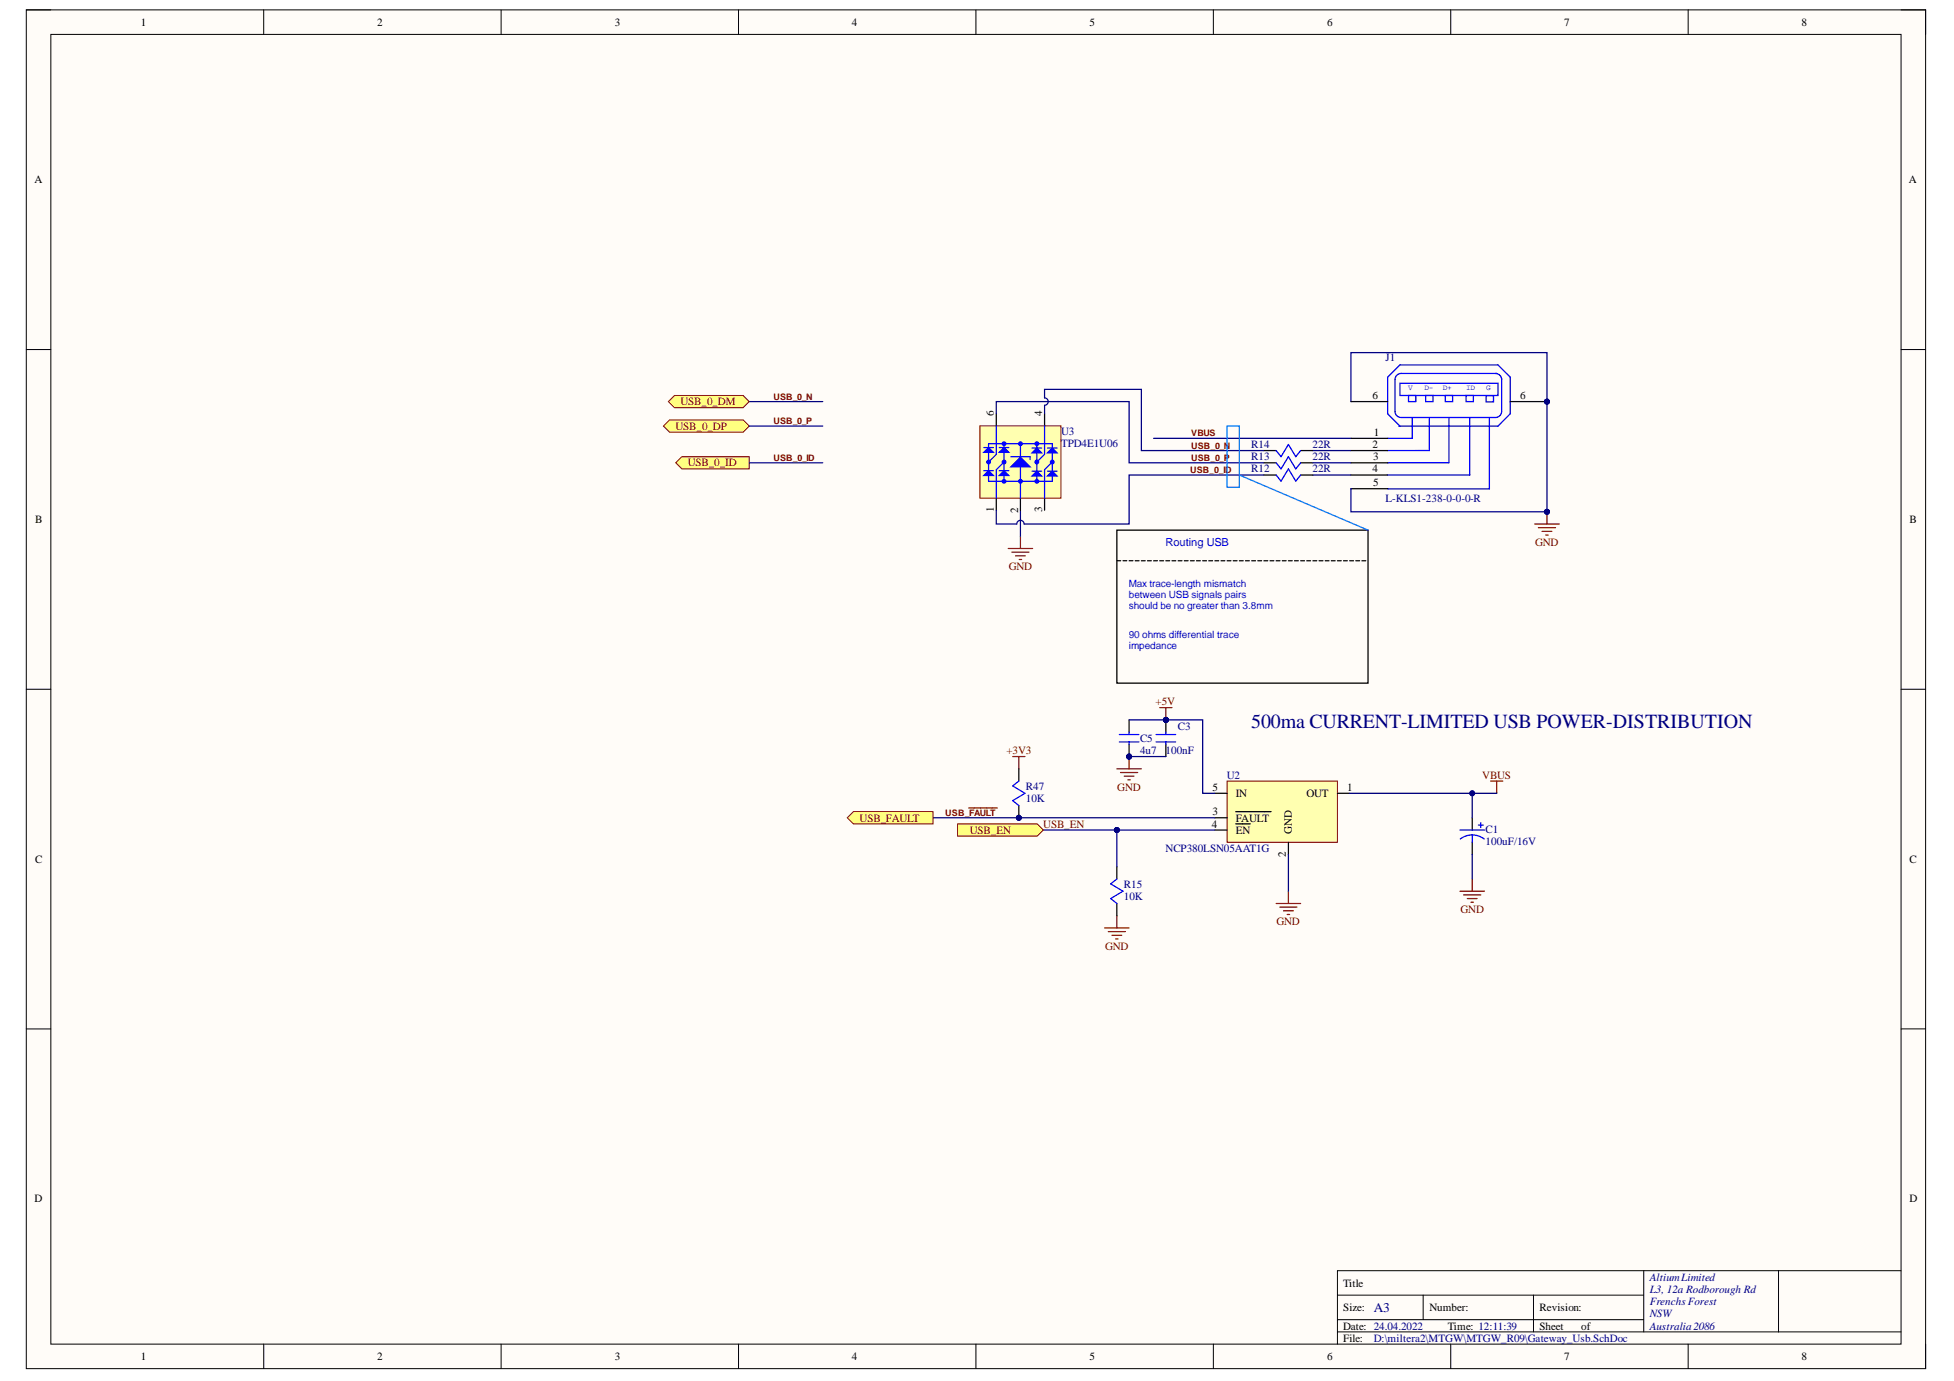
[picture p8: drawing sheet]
<svg xmlns="http://www.w3.org/2000/svg" width="297mm" height="210mm" viewBox="0 0 297 210" stroke-linecap="round" stroke-linejoin="round" font-family="sans-serif">
<defs><g id="words">
<text font-size="3" fill="#000080" x="190.2" y="110.6">500ma CURRENT-LIMITED USB POWER-DISTRIBUTION</text>
<text font-size="2" fill="#000080" x="208.8" y="199.4">A3</text>
<g font-size="1.7">
<text x="21.4" y="3.9">1</text>
<text x="57.3" y="3.9">2</text>
<text x="93.5" y="3.9">3</text>
<text x="129.5" y="3.9">4</text>
<text x="165.6" y="3.9">5</text>
<text x="201.7" y="3.9">6</text>
<text x="237.8" y="3.9">7</text>
<text x="273.9" y="3.9">8</text>
<text x="5.2" y="27.9">A</text>
<text x="290.2" y="27.9">A</text>
<text x="151.1" y="63.3" transform="rotate(-90 151.1 63.3)">6</text>
<text x="158.4" y="63.3" transform="rotate(-90 158.4 63.3)">4</text>
<text x="208.7" y="60.7">6</text>
<text x="231.1" y="60.7">6</text>
<text x="208.7" y="68.1">2</text>
<text x="208.7" y="71.8">4</text>
<text x="208.7" y="70">3</text>
<text x="208.8" y="66.2">1</text>
<text x="151.1" y="77.8" transform="rotate(-90 151.1 77.8)">1</text>
<text x="154.8" y="78" transform="rotate(-90 154.8 78)">2</text>
<text x="158.4" y="77.9" transform="rotate(-90 158.4 77.9)">3</text>
<text x="208.7" y="73.9">5</text>
<text x="5.3" y="79.5">B</text>
<text x="290.3" y="79.5">B</text>
<text x="184.2" y="125.8">4</text>
<text x="184.3" y="120.2">5</text>
<text x="184.3" y="123.9">3</text>
<text x="187.9" y="121.1">IN</text>
<text x="187.9" y="124.9">FAULT</text>
<text x="198.6" y="121.1">OUT</text>
<text x="204.8" y="120.2">1</text>
<text x="5.3" y="131.1">C</text>
<text x="187.9" y="126.7">EN</text>
<text x="195.5" y="130.3" transform="rotate(-90 195.5 130.3)">2</text>
<text x="196.4" y="126.7" transform="rotate(-90 196.4 126.7)">GND</text>
<text x="290.3" y="131.1">C</text>
<text x="5.2" y="182.7">D</text>
<text x="290.3" y="182.7">D</text>
<text x="204.2" y="195.6">Title</text>
<text x="204.2" y="199.3">Size:</text>
<text x="204.2" y="202.1">Date: 24.04.2022</text>
<text x="204.2" y="203.9">File:</text>
<text x="217.3" y="199.3">Number:</text>
<text x="220.1" y="202.1">Time: 12:11:39</text>
<text x="234" y="199.3">Revision:</text>
<text x="234" y="202.1">Sheet</text>
<text x="240.4" y="202.1">of</text>
<text x="21.4" y="206.7">1</text>
<text x="57.3" y="206.7">2</text>
<text x="93.5" y="206.7">3</text>
<text x="129.5" y="206.7">4</text>
<text x="165.6" y="206.7">5</text>
<text x="201.7" y="206.7">6</text>
<text x="237.8" y="206.7">7</text>
<text x="273.9" y="206.7">8</text>
</g>
<g font-size="1.7" fill="#000080">
<text x="210.6" y="54.9">J1</text>
<text x="161.3" y="66.1">U3</text>
<text x="161.3" y="67.9">TPD4E1U06</text>
<text x="190.2" y="70">R13</text>
<text x="190.2" y="68.1">R14</text>
<text x="190.2" y="71.8">R12</text>
<text x="199.5" y="70">22R</text>
<text x="199.5" y="68.1">22R</text>
<text x="199.5" y="71.8">22R</text>
<text x="210.6" y="76.3">L-KLS1-238-0-0-0-R</text>
<text x="173.3" y="112.8">C5</text>
<text x="179.1" y="110.9">C3</text>
<text x="173.3" y="114.6">4u7</text>
<text x="177.2" y="114.6">100nF</text>
<text x="186.5" y="118.4">U2</text>
<text x="156" y="120">R47</text>
<text x="156" y="121.9">10K</text>
<text x="177.2" y="129.5">NCP380LSN05AAT1G</text>
<text x="225.8" y="126.6">C1</text>
<text x="225.8" y="128.4">100uF/16V</text>
<text x="170.9" y="134.9">R15</text>
<text x="170.9" y="136.8">10K</text>
<text x="250.8" y="194.6">AltiumLimited</text>
<text x="250.8" y="196.5">L3, 12a Rodborough Rd</text>
<text x="208.8" y="203.9">D:\miltera2\MTGW\MTGW_R09\Gateway_Usb.SchDoc</text>
<text x="250.8" y="198.4">Frenchs Forest</text>
<text x="250.8" y="200.2">NSW</text>
<text x="250.8" y="202.1">Australia2086</text>
</g>
<g font-size="1.7" fill="#800000">
<text x="102.7" y="65.3">USB_0_DP</text>
<text x="103.4" y="61.6">USB_0_DM</text>
<text x="104.5" y="70.9">USB_0_ID</text>
<text x="233.4" y="83">GND</text>
<text x="153.3" y="86.7">GND</text>
<text x="175.7" y="107.2">+5V</text>
<text x="153" y="114.6">+3V3</text>
<text x="225.3" y="118.4">VBUS</text>
<text x="130.7" y="124.9">USB_FAULT</text>
<text x="158.6" y="125.8">USB_EN</text>
<text x="169.8" y="120.2">GND</text>
<text x="147.4" y="126.7">USB_EN</text>
<text x="194" y="140.7">GND</text>
<text x="222" y="138.8">GND</text>
<text x="168" y="144.4">GND</text>
</g>
<text font-size="1.7" fill="#00f" x="177.2" y="83">Routing USB</text>
<g font-size="1.5" fill="#00f">
<text x="171.6" y="89.2">Max trace-length mismatch</text>
<text x="171.6" y="90.8">between USB signals pairs</text>
<text x="171.6" y="92.5">should be no greater than 3.8mm</text>
<text x="171.6" y="97">90 ohms differential trace</text>
<text x="171.6" y="98.7">impedance</text>
</g>
<g font-size="1.4" fill="#800000">
<text x="117.6" y="64.5">USB_0_P</text>
<text x="117.6" y="60.7">USB_0_N</text>
<text x="117.6" y="70">USB_0_ID</text>
<text x="180.9" y="71.9">USB_0_ID</text>
<text x="181.1" y="70">USB_0_P</text>
<text x="181.1" y="68.2">USB_0_N</text>
<text x="181.1" y="66.3">VBUS</text>
<text x="143.7" y="124">USB_FAULT</text>
</g>
<g font-size="1.2" fill="#00f">
<text x="214.1" y="59.2">V</text>
<text x="216.5" y="59.2">D-</text>
<text x="219.3" y="59.2">D+</text>
<text x="222.9" y="59.2">ID</text>
<text x="225.9" y="59.2">G</text>
</g>
</g></defs>
<path d="M4 1.5h288.7v206.5h-288.7z" fill-rule="evenodd" fill="#fffcf8"/>
<path d="M4 1.5h288.7v206.5h-288.7z" fill="none" stroke="#000" stroke-width=".15"/>
<path d="M7.7 5.2h281.3v199.1h-281.3z" fill-rule="evenodd" fill="#fffcf8"/>
<g fill="none" stroke="#000" stroke-width=".15">
<path d="M4 1.5h3.7M7.7 5.2h281.3v199.1h-281.3zM40.1 1.5v3.7M76.2 1.5v3.7M112.3 1.5v3.7M148.4 1.5v3.7M184.4 1.5v3.7M220.5 1.5v3.7M256.6 1.5v3.7M289 1.5h3.7v3.7M4 53.1h3.7M289 53.1h3.7"/>
<path d="M4 104.8h3.7M289 104.8h3.7M4 156.4h3.7M289 156.4h3.7M203.3 196.9h46.6M216.3 196.9v3.7M233.1 196.9v5.5M249.9 193.1v9.3M270.4 193.1v9.3M289 193.1h-85.7v11.2M40.1 204.3v3.7M76.2 204.3v3.7"/>
<path d="M112.3 204.3v3.7M148.4 204.3v3.7M184.4 204.3v3.7M203.3 202.4h85.7M203.3 200.6h46.6M220.5 204.3v3.7M256.6 204.3v3.7M292.7 204.3v3.7"/>
</g>
<path d="M233.3 79.6h3.7M235.2 77.8v1.8M233.9 80.2h2.6M234.4 80.8h1.5M235 81.3h.3" fill="none" stroke="#800000" stroke-width=".19"/>
<circle cx="235.2" cy="77.8" r=".37" fill="#000080"/>
<circle cx="235.2" cy="77.8" r=".37" fill="none" stroke="#000080" stroke-width=".15"/>
<path d="M153.3 83.4h3.7M153.8 83.9h2.6M154.4 84.5h1.5M154.9 85h.4M155.1 81.5v1.9" fill="none" stroke="#800000" stroke-width=".19"/>
<circle cx="235.2" cy="61" r=".37" fill="#000080"/>
<circle cx="235.2" cy="61" r=".37" fill="none" stroke="#000080" stroke-width=".15"/>
<g fill="none" stroke="#00f" stroke-width=".19">
<path d="M212.8 58.3h14.9v1.8h-14.9zM227.3 56.8a.93 .93 0 0 1 1 .9M227.5 56.8h-14.5a.92 .92 0 0 0-.9 .9v4.8a.92 .92 0 0 0 .9 1h14.3a.93 .93 0 0 0 1-1v-5M212.6 64.8h15.1l1.9-1.9v-5.6l-1.9-1.8h-14.9l-1.9 1.8v5.6l1.9 1.9M214.1 60.1h1.1v.9h-1.1zM214.7 63.5v3.1h-3.8M216.7 60.1h1.1v.9h-1.1zM217.3 63.5v5M217.3 68.5h-6.4M219.7 60.1h1.1v.9h-1.1zM220.3 63.5v6.8h-9.4M222.9 60.1h1.1v.9h-1.1z"/>
<path d="M223.4 63.5v8.7h-12.6"/>
</g>
<path d="M205.4 61h5.5M205.4 66.6h5.5M205.4 68.5h5.5M205.4 70.3h5.5M205.4 72.2h5.5M229.6 61h5.6" fill="none" stroke="#000" stroke-width=".19"/>
<circle cx="235.2" cy="61" r=".37" fill="#000080"/>
<circle cx="235.2" cy="61" r=".37" fill="none" stroke="#000080" stroke-width=".15"/>
<path d="M225.9 60.1h1.1v1h-1.1zM226.4 63.5v10.8h-15.4M221.9 126.2h3.8M223.8 126.9l.8 .1 1 .5M223.8 126.9l-.8 .1-1 .5M223.8 126.9v1.1M224.7 125.4h.8M225.1 125v.8" fill="none" stroke="#00f" stroke-width=".19"/>
<path d="M205.4 74.3h5.6M223.8 124.3v1.9M223.8 128v1.9" fill="none" stroke="#000" stroke-width=".19"/>
<path d="M176.3 107.6h1.9M177.2 107.6v1.8M226.6 118.7h1.9M227.5 118.7v1.9M221.9 135.5h3.8M222.5 136h2.6M223.1 136.6h1.4M223.6 137.1h.4M223.8 133.6v1.9" fill="none" stroke="#800000" stroke-width=".19"/>
<circle cx="177.2" cy="109.4" r=".37" fill="#000080"/>
<circle cx="177.2" cy="109.4" r=".37" fill="none" stroke="#000080" stroke-width=".15"/>
<path d="M169.8 116.9h3.7M170.3 117.4h2.6M170.9 118h1.5M171.5 118.5h.3M171.6 115v1.9M194 137.3h3.7M194.6 137.9h2.6M195.1 138.4h1.5M195.7 139h.3M195.9 135.5v1.8" fill="none" stroke="#800000" stroke-width=".19"/>
<circle cx="171.6" cy="115" r=".37" fill="#000080"/>
<circle cx="171.6" cy="115" r=".37" fill="none" stroke="#000080" stroke-width=".15"/>
<path d="M153.9 115h1.9M154.9 115v1.9M147.3 122.8h4.3" fill="none" stroke="#800000" stroke-width=".19"/>
<path d="M186.5 118.7h16.8v9.3h-16.8z" fill-rule="evenodd" fill="#ffffb0"/>
<path d="M186.5 118.7h16.8v9.3h-16.8z" fill="none" stroke="#800000" stroke-width=".15"/>
<path d="M184.7 120.6h1.8M184.7 126.2h1.8M184.7 124.3h1.8M187.9 125.2h2.2M187.9 123.4h5.3M195.9 128v1.9M203.3 120.6h1.9" fill="none" stroke="#000" stroke-width=".19"/>
<path d="M169.8 139.2v1.8M167.9 141h3.7M168.5 141.6h2.6M169 142.2h1.5M169.6 142.7h.4" fill="none" stroke="#800000" stroke-width=".19"/>
<circle cx="171.6" cy="115" r=".37" fill="#000080"/>
<circle cx="171.6" cy="115" r=".37" fill="none" stroke="#000080" stroke-width=".15"/>
<path d="M171.6 109.4v1.9M171.6 113.1v1.9" fill="none" stroke="#000" stroke-width=".19"/>
<circle cx="171.6" cy="115" r=".37" fill="#000080"/>
<circle cx="171.6" cy="115" r=".37" fill="none" stroke="#000080" stroke-width=".15"/>
<path d="M170.2 112.8h2.9M170.2 111.6h2.9M171.6 111.3v.3M171.6 112.8v.3" fill="none" stroke="#00f" stroke-width=".19"/>
<circle cx="177.2" cy="109.4" r=".37" fill="#000080"/>
<circle cx="177.2" cy="109.4" r=".37" fill="none" stroke="#000080" stroke-width=".15"/>
<path d="M177.2 109.4v1.9" fill="none" stroke="#000" stroke-width=".19"/>
<circle cx="177.2" cy="109.4" r=".37" fill="#000080"/>
<circle cx="177.2" cy="109.4" r=".37" fill="none" stroke="#000080" stroke-width=".15"/>
<path d="M177.2 113.1v1.9" fill="none" stroke="#000" stroke-width=".19"/>
<path d="M175.7 112.8h3M175.7 111.6h3M177.2 111.3v.3M177.2 112.8v.3" fill="none" stroke="#00f" stroke-width=".19"/>
<path d="M155.1 77.6v3.9M175.4 66.6h30M205.4 61v-7.4h29.8v24.2" fill="none" stroke="#000080" stroke-width=".19"/>
<circle cx="235.2" cy="61" r=".37" fill="#000080"/>
<circle cx="235.2" cy="61" r=".37" fill="none" stroke="#000080" stroke-width=".15"/>
<circle cx="235.2" cy="77.8" r=".37" fill="#000080"/>
<circle cx="235.2" cy="77.8" r=".37" fill="none" stroke="#000080" stroke-width=".15"/>
<path d="M205.4 74.3v3.5h29.8" fill="none" stroke="#000080" stroke-width=".19"/>
<circle cx="235.2" cy="77.8" r=".37" fill="#000080"/>
<circle cx="235.2" cy="77.8" r=".37" fill="none" stroke="#000080" stroke-width=".15"/>
<path d="M223.8 120.6v3.7" fill="none" stroke="#000080" stroke-width=".19"/>
<circle cx="223.8" cy="120.6" r=".37" fill="#000080"/>
<circle cx="223.8" cy="120.6" r=".37" fill="none" stroke="#000080" stroke-width=".15"/>
<path d="M177.2 109.4h5.6v11.2h1.9M223.8 129.9v3.7" fill="none" stroke="#000080" stroke-width=".19"/>
<circle cx="177.2" cy="109.4" r=".37" fill="#000080"/>
<circle cx="177.2" cy="109.4" r=".37" fill="none" stroke="#000080" stroke-width=".15"/>
<path d="M195.9 129.9v5.6M205.2 120.6h22.3" fill="none" stroke="#000080" stroke-width=".19"/>
<circle cx="223.8" cy="120.6" r=".37" fill="#000080"/>
<circle cx="223.8" cy="120.6" r=".37" fill="none" stroke="#000080" stroke-width=".15"/>
<path d="M169.8 126.2h14.9" fill="none" stroke="#000080" stroke-width=".19"/>
<circle cx="169.8" cy="126.2" r=".37" fill="#000080"/>
<circle cx="169.8" cy="126.2" r=".37" fill="none" stroke="#000080" stroke-width=".15"/>
<path d="M169.8 126.2v5.5" fill="none" stroke="#000080" stroke-width=".19"/>
<circle cx="169.8" cy="126.2" r=".37" fill="#000080"/>
<circle cx="169.8" cy="126.2" r=".37" fill="none" stroke="#000080" stroke-width=".15"/>
<path d="M158.6 126.2h11.2" fill="none" stroke="#000080" stroke-width=".19"/>
<circle cx="169.8" cy="126.2" r=".37" fill="#000080"/>
<circle cx="169.8" cy="126.2" r=".37" fill="none" stroke="#000080" stroke-width=".15"/>
<path d="M171.6 109.4h5.6" fill="none" stroke="#000080" stroke-width=".19"/>
<circle cx="177.2" cy="109.4" r=".37" fill="#000080"/>
<circle cx="177.2" cy="109.4" r=".37" fill="none" stroke="#000080" stroke-width=".15"/>
<path d="M171.6 115h5.6" fill="none" stroke="#000080" stroke-width=".19"/>
<circle cx="171.6" cy="115" r=".37" fill="#000080"/>
<circle cx="171.6" cy="115" r=".37" fill="none" stroke="#000080" stroke-width=".15"/>
<path d="M169.8 131.7v1.9M169.8 137.3v1.9" fill="none" stroke="#000" stroke-width=".19"/>
<path d="M169.8 133.6l-1 .7 1.9 1.2-1.9 1.1 1 .7" fill="none" stroke="#00f" stroke-width=".19"/>
<path d="M141.8 124.3h42.9" fill="none" stroke="#000080" stroke-width=".19"/>
<circle cx="154.9" cy="124.3" r=".37" fill="#000080"/>
<circle cx="154.9" cy="124.3" r=".37" fill="none" stroke="#000080" stroke-width=".15"/>
<circle cx="154.9" cy="124.3" r=".37" fill="#000080"/>
<circle cx="154.9" cy="124.3" r=".37" fill="none" stroke="#000080" stroke-width=".15"/>
<path d="M154.9 122.4v1.9" fill="none" stroke="#000" stroke-width=".19"/>
<circle cx="154.9" cy="124.3" r=".37" fill="#000080"/>
<circle cx="154.9" cy="124.3" r=".37" fill="none" stroke="#000080" stroke-width=".15"/>
<path d="M154.9 116.9v1.8" fill="none" stroke="#000" stroke-width=".19"/>
<path d="M154.9 118.7l-1 .8 1.9 1.1-1.9 1.1 1 .7" fill="none" stroke="#00f" stroke-width=".19"/>
<path d="M149 64.7h12.3v11h-12.3z" fill-rule="evenodd" fill="#ffffb0"/>
<path d="M149 64.7h12.3v11h-12.3z" fill="none" stroke="#800000" stroke-width=".15"/>
<path d="M150.3 68l.7 .8h-1.5z" fill="#00f"/>
<path d="M150.3 68l.7 .8h-1.5z" fill="none" stroke="#00f" stroke-width=".19"/>
<path d="M150.3 71.5l.7 .8h-1.5z" fill="#00f"/>
<path d="M149.5 68h1.5M149.5 71.5h1.5M150.3 71.5l.7 .8h-1.5z" fill="none" stroke="#00f" stroke-width=".19"/>
<path d="M152.6 68l.8 .8h-1.5z" fill="#00f"/>
<path d="M152.6 68l.8 .8h-1.5z" fill="none" stroke="#00f" stroke-width=".19"/>
<path d="M152.6 71.5l.8 .8h-1.5z" fill="#00f"/>
<path d="M151.9 68h1.5M151.9 71.5h1.5M152.6 71.5l.8 .8h-1.5z" fill="none" stroke="#00f" stroke-width=".19"/>
<path d="M153.7 71l1.4-1.5 1.5 1.5z" fill="#00f"/>
<path d="M153.7 71l1.4-1.5 1.5 1.5zM153.7 69.4h2.9v.5" fill="none" stroke="#00f" stroke-width=".19"/>
<path d="M156.9 68.8l.7-.7 .7 .7z" fill="#00f"/>
<path d="M156.9 68.8l.7-.7 .7 .7z" fill="none" stroke="#00f" stroke-width=".19"/>
<path d="M156.9 72.3l.7-.7 .7 .7z" fill="#00f"/>
<path d="M156.9 72.3l.7-.7 .7 .7zM156.9 68.1h1.4M156.9 71.6h1.4" fill="none" stroke="#00f" stroke-width=".19"/>
<path d="M159.2 68.8l.8-.7 .7 .7z" fill="#00f"/>
<path d="M159.2 68.8l.8-.7 .7 .7z" fill="none" stroke="#00f" stroke-width=".19"/>
<path d="M159.2 72.3l.8-.7 .7 .7z" fill="#00f"/>
<g fill="none" stroke="#00f" stroke-width=".19">
<path d="M150.3 68v-.6h9.7v.7M150.3 72.3v.9h9.7v-.8M150.3 68.8v2.7M152.6 67.4v.6M152.6 68.8v2.7M152.6 72.3v.9M155.1 67.4v2M155.1 71v2.2M157.6 67.4v.7M157.6 68.9v2.6M157.6 72.4v.8M159.2 72.3l.8-.7 .7 .7z"/>
<path d="M159.2 68.1h1.5M159.2 71.6h1.5M160 68.9v2.6"/>
</g>
<path d="M151.5 62.9v1.8M151.5 75.7v1.9M155.1 75.7v1.9M158.8 62.9v1.8M158.8 75.7v1.9" fill="none" stroke="#000" stroke-width=".19"/>
<circle cx="155.1" cy="73.2" r=".29" fill="#00f"/>
<circle cx="155.1" cy="73.2" r=".29" fill="none" stroke="#00f" stroke-width=".15"/>
<circle cx="155.1" cy="67.4" r=".29" fill="#00f"/>
<circle cx="155.1" cy="67.4" r=".29" fill="none" stroke="#00f" stroke-width=".15"/>
<circle cx="157.6" cy="67.4" r=".29" fill="#00f"/>
<circle cx="157.6" cy="67.4" r=".29" fill="none" stroke="#00f" stroke-width=".15"/>
<circle cx="157.6" cy="73.2" r=".29" fill="#00f"/>
<circle cx="157.6" cy="73.2" r=".29" fill="none" stroke="#00f" stroke-width=".15"/>
<circle cx="160" cy="70.2" r=".29" fill="#00f"/>
<circle cx="160" cy="70.2" r=".29" fill="none" stroke="#00f" stroke-width=".15"/>
<circle cx="157.6" cy="70.2" r=".29" fill="#00f"/>
<circle cx="157.6" cy="70.2" r=".29" fill="none" stroke="#00f" stroke-width=".15"/>
<circle cx="152.6" cy="67.4" r=".29" fill="#00f"/>
<circle cx="152.6" cy="67.4" r=".29" fill="none" stroke="#00f" stroke-width=".15"/>
<circle cx="152.6" cy="73.2" r=".29" fill="#00f"/>
<circle cx="152.6" cy="73.2" r=".29" fill="none" stroke="#00f" stroke-width=".15"/>
<circle cx="150.3" cy="70.2" r=".29" fill="#00f"/>
<circle cx="150.3" cy="70.2" r=".29" fill="none" stroke="#00f" stroke-width=".15"/>
<circle cx="152.6" cy="70.2" r=".29" fill="#00f"/>
<circle cx="152.6" cy="70.2" r=".29" fill="none" stroke="#00f" stroke-width=".15"/>
<path d="M151.5 64.7v4.4l-1.2 1.1M152.6 70.2l-1.1 1.2v4.3M155.1 73.2v2.5M158.8 64.7v4.4l-1.2 1.1M160 70.2l-1.2 1.2v4.3M194 70.3l.7 1 1.2-1.9 1.1 1.9 .7-1M194 68.5l.7 .9 1.2-1.8 1.1 1.8 .7-.9M194 72.2l.7 .9 1.2-1.8 1.1 1.8 .7-.9" fill="none" stroke="#00f" stroke-width=".19"/>
<path d="M192.1 70.3h1.9M192.1 68.5h1.9M192.1 72.2h1.9M197.7 70.3h1.9M197.7 68.5h1.9M197.7 72.2h1.9" fill="none" stroke="#000" stroke-width=".19"/>
<path d="M113.9 61h11.2M199.6 70.3h5.8M199.6 68.5h5.8M199.6 72.2h5.8" fill="none" stroke="#000080" stroke-width=".19"/>
<path d="M101.8 63.8h11.2l.9 1-.9 .9h-11.2l-.9-.9z" fill-rule="evenodd" fill="#ffff80"/>
<path d="M101.8 63.8h11.2l.9 1-.9 .9h-11.2l-.9-.9z" fill="none" stroke="#800000" stroke-width=".15"/>
<path d="M113.9 64.8h11.2" fill="none" stroke="#000080" stroke-width=".19"/>
<path d="M102.7 70.3l1-.9h10.2v1.9h-10.2z" fill-rule="evenodd" fill="#ffff80"/>
<path d="M102.7 70.3l1-.9h10.2v1.9h-10.2z" fill="none" stroke="#800000" stroke-width=".15"/>
<path d="M113.9 70.3h11.2" fill="none" stroke="#000080" stroke-width=".19"/>
<path d="M128.8 124.3l.9-.9h12.1v1.8h-12.1z" fill-rule="evenodd" fill="#ffff80"/>
<path d="M128.8 124.3l.9-.9h12.1v1.8h-12.1z" fill="none" stroke="#800000" stroke-width=".15"/>
<path d="M145.6 125.2h12.1l.9 1-.9 .9h-12.1z" fill-rule="evenodd" fill="#ffff80"/>
<path d="M145.6 125.2h12.1l.9 1-.9 .9h-12.1z" fill="none" stroke="#800000" stroke-width=".15"/>
<path d="M101.6 61l.9-.9h10.5l.9 .9-.9 1h-10.5z" fill-rule="evenodd" fill="#ffff80"/>
<path d="M101.6 61l.9-.9h10.5l.9 .9-.9 1h-10.5z" fill="none" stroke="#800000" stroke-width=".15"/>
<path d="M151.5 62.9v-1.9h20.1v9.3h20.5M158.8 62.9v-1.3a.56 .56 0 0 0 .5-.6 .56 .56 0 0 0-.5-.5v-1.3h14.7v9.3h18.6M192.1 72.2h-20.5v7.4h-15.9a.56 .56 0 0 0-.6-.5 .56 .56 0 0 0-.5 .5h-3.1v-2" fill="none" stroke="#000080" stroke-width=".19"/>
<g fill="none" stroke="#000" stroke-width=".19">
<path d="M169.8 85.2h.6M169.8 80.6h38.2v23.2h-38.2zM170.7 85.2h.6M171.6 85.2h.6M172.6 85.2h.6M173.5 85.2h.6M174.4 85.2h.6M175.4 85.2h.5M176.3 85.2h.6M177.2 85.2h.6M178.2 85.2h.5M179.1 85.2h.6"/>
<path d="M180 85.2h.6M181 85.2h.5M181.9 85.2h.6M182.8 85.2h.6M183.8 85.2h.5M184.7 85.2h.6M185.6 85.2h.6M186.5 85.2h.6M187.5 85.2h.6M188.4 85.2h.6M189.3 85.2h.6M190.3 85.2h.6"/>
<path d="M191.2 85.2h.6M192.1 85.2h.6M193.1 85.2h.5M194 85.2h.6M194.9 85.2h.6M195.9 85.2h.5M196.8 85.2h.6M197.7 85.2h.6M198.6 85.2h.6M199.6 85.2h.6M200.5 85.2h.6M201.5 85.2h.5"/>
<path d="M202.4 85.2h.6M203.3 85.2h.6M204.2 85.2h.6M205.2 85.2h.6M206.1 85.2h.6M207 85.2h.6"/>
</g>
<path d="M186.5 64.8h1.9v9.3h-1.9zM188.4 72.2l19.6 8.4" fill="none" stroke="#0082ff" stroke-width=".19"/>
<use href="#words"/>
</svg>
